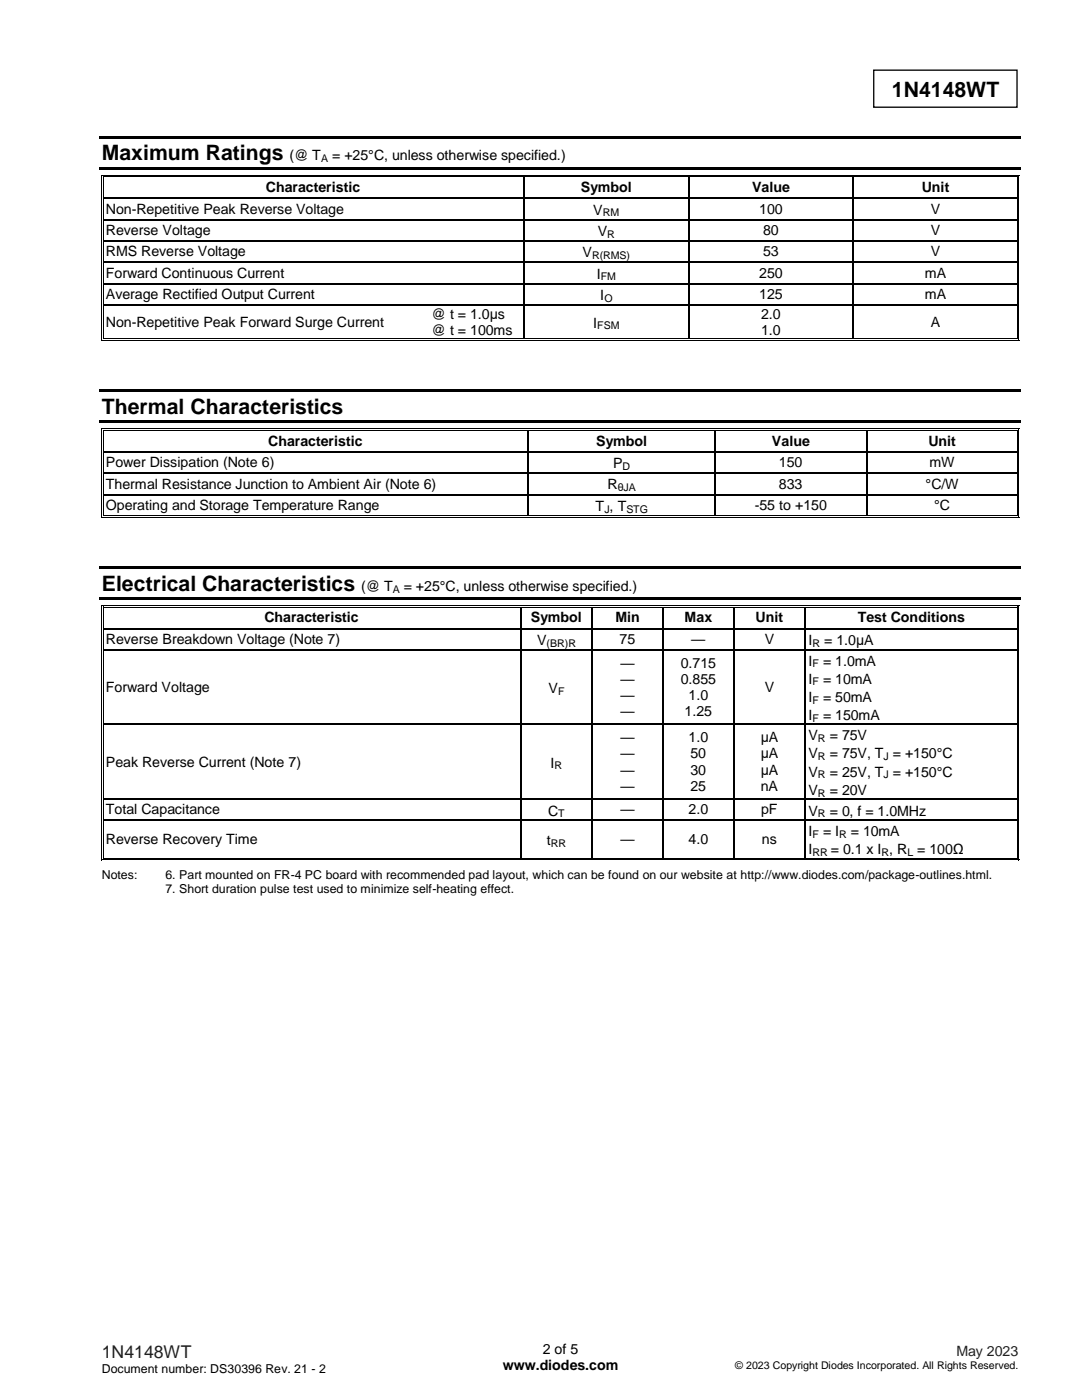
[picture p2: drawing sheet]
<svg xmlns="http://www.w3.org/2000/svg" width="216mm" height="279mm" viewBox="0 0 216 279" stroke-linecap="round" stroke-linejoin="round" font-family="sans-serif">
<defs><g id="words">
<g font-size="4.2">
<text x="178" y="19.3">1N4148WT</text>
<text x="20.3" y="32">Maximum Ratings</text>
<text x="20.3" y="82.6">Thermal Characteristics</text>
<text x="20.3" y="117.9">Electrical Characteristics</text>
</g>
<text font-size="3.5" fill="#231f20" x="20.3" y="270.9">1N4148WT</text>
<g font-size="2.8">
<text x="57.8" y="32">(@ T</text>
<text x="66.3" y="32">= +25°C, unless otherwise specified.)</text>
<text x="53.1" y="38.4">Characteristic</text>
<text x="115.9" y="38.4">Symbol</text>
<text x="150.1" y="38.4">Value</text>
<text x="183.9" y="38.4">Unit</text>
<text x="21.1" y="42.6">Non-Repetitive Peak Reverse Voltage</text>
<text x="21.1" y="46.9">Reverse Voltage</text>
<text x="118.4" y="42.8">V</text>
<text x="119.3" y="47.1">V</text>
<text x="151.5" y="42.6">100</text>
<text x="152.3" y="46.9">80</text>
<text x="185.8" y="42.6">V</text>
<text x="185.8" y="46.9">V</text>
<text x="21.1" y="51.2">RMS Reverse Voltage</text>
<text x="116.2" y="51.4">V</text>
<text x="152.3" y="51.2">53</text>
<text x="185.8" y="51.2">V</text>
<text x="21.1" y="55.5">Forward Continuous Current</text>
<text x="21.1" y="59.7">Average Rectified Output Current</text>
<text x="119.1" y="55.6">I</text>
<text x="119.8" y="59.9">I</text>
<text x="151.5" y="55.5">250</text>
<text x="151.5" y="59.7">125</text>
<text x="184.6" y="55.5">mA</text>
<text x="184.6" y="59.7">mA</text>
<text x="21.1" y="65.2">Non-Repetitive Peak Forward Surge Current</text>
<text x="86.1" y="63.6">@ t = 1.0μs</text>
<text x="118.3" y="65.4">I</text>
<text x="151.9" y="63.6">2.0</text>
<text x="185.8" y="65.2">A</text>
<text x="86.1" y="66.9">@ t = 100ms</text>
<text x="151.9" y="66.9">1.0</text>
<text x="53.5" y="88.9">Characteristic</text>
<text x="118.9" y="88.9">Symbol</text>
<text x="154" y="88.9">Value</text>
<text x="185.2" y="88.9">Unit</text>
<text x="21.1" y="93.2">Power Dissipation (Note 6)</text>
<text x="122.3" y="93.4">P</text>
<text x="155.4" y="93.2">150</text>
<text x="185.5" y="93.2">mW</text>
<text x="21.1" y="97.5">Thermal Resistance Junction to Ambient Air (Note 6)</text>
<text x="21.1" y="101.8">Operating and Storage Temperature Range</text>
<text x="118.9" y="102">T , T</text>
<text x="121.2" y="97.7">R</text>
<text x="150.6" y="101.8">-55 to +150</text>
<text x="155.4" y="97.5">833</text>
<text x="184.7" y="97.5">°C/W</text>
<text x="186.4" y="101.8">°C</text>
<text x="72.1" y="117.9">(@ T</text>
<text x="80.6" y="117.9">= +25°C, unless otherwise specified.)</text>
<text x="52.8" y="124.2">Characteristic</text>
<text x="105.9" y="124.2">Symbol</text>
<text x="122.8" y="124.2">Min</text>
<text x="136.6" y="124.2">Max</text>
<text x="150.8" y="124.2">Unit</text>
<text x="171.2" y="124.2">Test Conditions</text>
<text x="21.1" y="128.5">Reverse Breakdown Voltage (Note 7)</text>
<text x="107.2" y="128.7">V</text>
<text x="123.6" y="128.5">75</text>
<text x="137.9" y="128.5">—</text>
<text x="152.6" y="128.5">V</text>
<text x="161.3" y="128.7">I</text>
<text x="164.5" y="128.7">= 1.0μA</text>
<text x="123.8" y="133.2">—</text>
<text x="123.8" y="136.5">—</text>
<text x="135.8" y="133.2">0.715</text>
<text x="135.8" y="136.5">0.855</text>
<text x="161.3" y="132.8">I</text>
<text x="161.3" y="136.5">I</text>
<text x="164.2" y="132.8">= 1.0mA</text>
<text x="164.2" y="136.5">= 10mA</text>
<text x="21.1" y="138.1">Forward Voltage</text>
<text x="109.4" y="138.3">V</text>
<text x="123.8" y="139.7">—</text>
<text x="123.8" y="143">—</text>
<text x="136.6" y="143">1.25</text>
<text x="137.4" y="139.7">1.0</text>
<text x="152.6" y="138.1">V</text>
<text x="161.3" y="140.1">I</text>
<text x="161.3" y="143.8">I</text>
<text x="164.2" y="140.1">= 50mA</text>
<text x="164.2" y="143.8">= 150mA</text>
<text x="123.8" y="148.1">—</text>
<text x="137.4" y="148.1">1.0</text>
<text x="151.8" y="148.1">μA</text>
<text x="161.3" y="147.7">V</text>
<text x="165.6" y="147.7">= 75V</text>
<text x="21.1" y="153">Peak Reverse Current (Note 7)</text>
<text x="109.9" y="153.2">I</text>
<text x="123.8" y="151.4">—</text>
<text x="123.8" y="154.6">—</text>
<text x="137.8" y="151.4">50</text>
<text x="137.8" y="154.6">30</text>
<text x="151.8" y="151.4">μA</text>
<text x="151.8" y="154.6">μA</text>
<text x="161.3" y="151.3">V</text>
<text x="161.3" y="155">V</text>
<text x="165.6" y="151.3">= 75V, T = +150°C</text>
<text x="165.6" y="155">= 25V, T = +150°C</text>
<text x="123.8" y="157.8">—</text>
<text x="137.8" y="157.8">25</text>
<text x="151.8" y="157.8">nA</text>
<text x="161.3" y="158.6">V</text>
<text x="165.6" y="158.6">= 20V</text>
<text x="21.1" y="162.5">Total Capacitance</text>
<text x="109.4" y="162.8">C</text>
<text x="123.8" y="162.5">—</text>
<text x="137.4" y="162.5">2.0</text>
<text x="151.9" y="162.5">pF</text>
<text x="161.3" y="162.8">V</text>
<text x="161.3" y="166.8">I</text>
<text x="164.2" y="166.8">= I</text>
<text x="165.6" y="162.8">= 0, f = 1.0MHz</text>
<text x="169.7" y="166.8">= 10mA</text>
<text x="21.1" y="168.5">Reverse Recovery Time</text>
<text x="109.1" y="168.6">t</text>
<text x="123.8" y="168.5">—</text>
<text x="137.4" y="168.5">4.0</text>
<text x="152" y="168.5">ns</text>
<text x="161.3" y="170.5">I</text>
<text x="165.8" y="170.5">= 0.1 x I , R = 100Ω</text>
<text x="100.3" y="273.5">www.diodes.com</text>
<text x="108.3" y="270.2">2 of 5</text>
</g>
<text font-size="2.8" fill="#231f20" x="190.8" y="270.6">May 2023</text>
<g font-size="2.5">
<text x="20.3" y="175.4">Notes:</text>
<text x="33" y="175.4">6. Part mounted on FR-4 PC board with recommended pad layout, which can be found on our website at http://www.diodes.com/package-outlines.html.</text>
<text x="33" y="178.2">7. Short duration pulse test used to minimize self-heating effect.</text>
<text x="20.3" y="274">Document number: DS30396 Rev. 21 - 2</text>
</g>
<g font-size="2.1">
<text x="64.1" y="32.3">A</text>
<text x="120.3" y="43.2">RM</text>
<text x="121.2" y="47.4">R</text>
<text x="118.1" y="51.7">R(RMS)</text>
<text x="119.9" y="56">FM</text>
<text x="119.2" y="65.8">FSM</text>
<text x="120.6" y="60.2">O</text>
<text x="124.2" y="93.8">D</text>
<text x="123.3" y="98">θJA</text>
<text x="120.6" y="102.3">J</text>
<text x="125" y="102.3">STG</text>
<text x="78.4" y="118.3">A</text>
<text x="109.1" y="129">(BR)R</text>
<text x="162.1" y="129">R</text>
<text x="162.1" y="133.2">F</text>
<text x="162.1" y="136.8">F</text>
<text x="111.4" y="138.6">F</text>
<text x="162.1" y="140.4">F</text>
<text x="162.1" y="144.1">F</text>
<text x="163.2" y="148">R</text>
<text x="110.7" y="153.5">R</text>
<text x="163.2" y="151.7">R</text>
<text x="163.2" y="155.3">R</text>
<text x="176.3" y="151.7">J</text>
<text x="176.3" y="155.3">J</text>
<text x="163.2" y="159">R</text>
<text x="111.4" y="163.1">T</text>
<text x="162.1" y="167.2">F</text>
<text x="163.2" y="163.1">R</text>
<text x="167.5" y="167.2">R</text>
<text x="109.9" y="169">RR</text>
<text x="162.1" y="170.8">RR</text>
<text x="175.9" y="170.8">R</text>
<text x="181.1" y="170.8">L</text>
<text x="146.7" y="273.2">© 2023 Copyright Diodes Incorporated. All Rights Reserved.</text>
</g>
</g></defs>
<path d="M174.3 14h28.6v7.4h-28.6z" fill="none" stroke="#000" stroke-width=".26"/>
<g fill="#000">
<path d="M19.8 27.2h183.9v.5h-183.9z" fill-rule="evenodd"/>
<path d="M19.8 33.3h183.9v.5h-183.9z" fill-rule="evenodd"/>
<path d="M20.2 34.9h.1v.5h-.1z" fill-rule="evenodd"/>
<path d="M20.2 34.9h.5v.2h-.5z" fill-rule="evenodd"/>
<path d="M20.2 39.4h.1v.3h-.1z" fill-rule="evenodd"/>
<path d="M20.5 35.2h.2v.2h-.2z" fill-rule="evenodd"/>
<path d="M20.5 35.2h.2v.2h-.2z" fill-rule="evenodd"/>
<path d="M20.5 39.4h.2v.3h-.2z" fill-rule="evenodd"/>
<path d="M104.5 35.4h.2z" fill-rule="evenodd"/>
<path d="M104.5 34.9h.5v.2h-.5z" fill-rule="evenodd"/>
<path d="M104.5 35.2h.5v.2h-.5z" fill-rule="evenodd"/>
<path d="M104.5 39.4h.2v.3h-.2z" fill-rule="evenodd"/>
<path d="M137.3 35.4h.2z" fill-rule="evenodd"/>
<path d="M137.3 34.9h.5v.2h-.5z" fill-rule="evenodd"/>
<path d="M137.3 35.2h.5v.2h-.5z" fill-rule="evenodd"/>
<path d="M137.3 39.4h.2v.3h-.2z" fill-rule="evenodd"/>
<path d="M170.1 35.4h.3z" fill-rule="evenodd"/>
<path d="M170.1 34.9h.5v.2h-.5z" fill-rule="evenodd"/>
<path d="M170.1 35.2h.5v.2h-.5z" fill-rule="evenodd"/>
<path d="M170.1 39.4h.3v.3h-.3z" fill-rule="evenodd"/>
<path d="M202.9 34.9h.5v.2h-.5z" fill-rule="evenodd"/>
<path d="M202.9 35.2h.2v.2h-.2z" fill-rule="evenodd"/>
<path d="M202.9 35.2h.2v.2h-.2z" fill-rule="evenodd"/>
<path d="M202.9 39.4h.2v.3h-.2z" fill-rule="evenodd"/>
<path d="M203.2 34.9h.2v.5h-.2z" fill-rule="evenodd"/>
<path d="M203.2 39.4h.2v.3h-.2z" fill-rule="evenodd"/>
<path d="M20.2 43.7h.1v.2h-.1z" fill-rule="evenodd"/>
<path d="M20.2 48h.1v.2h-.1z" fill-rule="evenodd"/>
<path d="M20.2 52.2h.1v.3h-.1z" fill-rule="evenodd"/>
<path d="M20.2 56.5h.1v.3h-.1z" fill-rule="evenodd"/>
<path d="M20.5 43.7h.2v.2h-.2z" fill-rule="evenodd"/>
<path d="M20.5 48h.2v.2h-.2z" fill-rule="evenodd"/>
<path d="M20.5 52.2h.2v.3h-.2z" fill-rule="evenodd"/>
<path d="M20.5 56.5h.2v.3h-.2z" fill-rule="evenodd"/>
<path d="M104.5 43.7h.2v.2h-.2z" fill-rule="evenodd"/>
<path d="M104.5 48h.2v.2h-.2z" fill-rule="evenodd"/>
<path d="M104.5 52.2h.2v.3h-.2z" fill-rule="evenodd"/>
<path d="M104.5 56.5h.2v.3h-.2z" fill-rule="evenodd"/>
<path d="M137.3 43.7h.2v.2h-.2z" fill-rule="evenodd"/>
<path d="M137.3 48h.2v.2h-.2z" fill-rule="evenodd"/>
<path d="M137.3 52.2h.2v.3h-.2z" fill-rule="evenodd"/>
<path d="M137.3 56.5h.2v.3h-.2z" fill-rule="evenodd"/>
<path d="M170.1 43.7h.3v.2h-.3z" fill-rule="evenodd"/>
<path d="M170.1 48h.3v.2h-.3z" fill-rule="evenodd"/>
<path d="M170.1 52.2h.3v.3h-.3z" fill-rule="evenodd"/>
<path d="M170.1 56.5h.3v.3h-.3z" fill-rule="evenodd"/>
<path d="M202.9 43.7h.2v.2h-.2z" fill-rule="evenodd"/>
<path d="M202.9 48h.2v.2h-.2z" fill-rule="evenodd"/>
<path d="M202.9 52.2h.2v.3h-.2z" fill-rule="evenodd"/>
<path d="M202.9 56.5h.2v.3h-.2z" fill-rule="evenodd"/>
<path d="M203.2 43.7h.2v.2h-.2z" fill-rule="evenodd"/>
<path d="M203.2 48h.2v.2h-.2z" fill-rule="evenodd"/>
<path d="M203.2 52.2h.2v.3h-.2z" fill-rule="evenodd"/>
<path d="M203.2 56.5h.2v.3h-.2z" fill-rule="evenodd"/>
<path d="M19.8 77.8h183.9v.5h-183.9z" fill-rule="evenodd"/>
<path d="M20.2 60.8h.1v.2h-.1z" fill-rule="evenodd"/>
<path d="M20.2 67.5h.1v.5h-.1z" fill-rule="evenodd"/>
<path d="M20.2 67.9h.5v.1h-.5z" fill-rule="evenodd"/>
<path d="M20.5 60.8h.2v.2h-.2z" fill-rule="evenodd"/>
<path d="M20.5 67.5h.2v.2h-.2z" fill-rule="evenodd"/>
<path d="M20.5 67.5h.2v.2h-.2z" fill-rule="evenodd"/>
<path d="M85.2 67.5h.5v.2h-.5z" fill-rule="evenodd"/>
<path d="M85.2 67.9h.5v.1h-.5z" fill-rule="evenodd"/>
<path d="M85.4 60.8h.3v.2h-.3z" fill-rule="evenodd"/>
<path d="M104.5 60.8h.2v.2h-.2z" fill-rule="evenodd"/>
<path d="M104.5 67.5h.5v.2h-.5z" fill-rule="evenodd"/>
<path d="M104.5 67.9h.5v.1h-.5z" fill-rule="evenodd"/>
<path d="M137.3 60.8h.2v.2h-.2z" fill-rule="evenodd"/>
<path d="M137.3 67.5h.5v.2h-.5z" fill-rule="evenodd"/>
<path d="M137.3 67.9h.5v.1h-.5z" fill-rule="evenodd"/>
<path d="M170.1 60.8h.3v.2h-.3z" fill-rule="evenodd"/>
<path d="M170.1 67.5h.5v.2h-.5z" fill-rule="evenodd"/>
<path d="M170.1 67.9h.5v.1h-.5z" fill-rule="evenodd"/>
<path d="M202.9 60.8h.2v.2h-.2z" fill-rule="evenodd"/>
<path d="M202.9 67.9h.5v.1h-.5z" fill-rule="evenodd"/>
<path d="M202.9 67.5h.2v.2h-.2z" fill-rule="evenodd"/>
<path d="M202.9 67.5h.2v.2h-.2z" fill-rule="evenodd"/>
<path d="M203.2 60.8h.2v.2h-.2z" fill-rule="evenodd"/>
<path d="M203.2 67.5h.2v.5h-.2z" fill-rule="evenodd"/>
<path d="M19.8 83.9h183.9v.5h-183.9z" fill-rule="evenodd"/>
<path d="M20.2 85.5h.1v.5h-.1z" fill-rule="evenodd"/>
<path d="M20.2 85.5h.5v.1h-.5z" fill-rule="evenodd"/>
<path d="M20.2 90h.1v.3h-.1z" fill-rule="evenodd"/>
<path d="M20.2 94.3h.1v.2h-.1z" fill-rule="evenodd"/>
<path d="M20.2 98.6h.1v.2h-.1z" fill-rule="evenodd"/>
<path d="M20.5 85.8h.2v.2h-.2z" fill-rule="evenodd"/>
<path d="M20.5 85.8h.2v.2h-.2z" fill-rule="evenodd"/>
<path d="M20.5 90h.2v.3h-.2z" fill-rule="evenodd"/>
<path d="M20.5 94.3h.2v.2h-.2z" fill-rule="evenodd"/>
<path d="M20.5 98.6h.2v.2h-.2z" fill-rule="evenodd"/>
<path d="M105.3 86h.3z" fill-rule="evenodd"/>
<path d="M105.3 85.5h.5v.1h-.5z" fill-rule="evenodd"/>
<path d="M105.3 85.8h.5v.2h-.5z" fill-rule="evenodd"/>
<path d="M105.3 90h.3v.3h-.3z" fill-rule="evenodd"/>
<path d="M105.3 94.3h.3v.2h-.3z" fill-rule="evenodd"/>
<path d="M105.3 98.6h.3v.2h-.3z" fill-rule="evenodd"/>
<path d="M142.6 86h.2z" fill-rule="evenodd"/>
<path d="M142.6 85.5h.5v.1h-.5z" fill-rule="evenodd"/>
<path d="M142.6 85.8h.5v.2h-.5z" fill-rule="evenodd"/>
<path d="M142.6 90h.2v.3h-.2z" fill-rule="evenodd"/>
<path d="M142.6 94.3h.2v.2h-.2z" fill-rule="evenodd"/>
<path d="M142.6 98.6h.2v.2h-.2z" fill-rule="evenodd"/>
<path d="M172.8 86h.3z" fill-rule="evenodd"/>
<path d="M172.8 85.5h.5v.1h-.5z" fill-rule="evenodd"/>
<path d="M172.8 85.8h.5v.2h-.5z" fill-rule="evenodd"/>
<path d="M172.8 90h.3v.3h-.3z" fill-rule="evenodd"/>
<path d="M172.8 94.3h.3v.2h-.3z" fill-rule="evenodd"/>
<path d="M172.8 98.6h.3v.2h-.3z" fill-rule="evenodd"/>
<path d="M202.9 85.5h.5v.1h-.5z" fill-rule="evenodd"/>
<path d="M202.9 85.8h.2v.2h-.2z" fill-rule="evenodd"/>
<path d="M202.9 85.8h.2v.2h-.2z" fill-rule="evenodd"/>
<path d="M202.9 90h.2v.3h-.2z" fill-rule="evenodd"/>
<path d="M202.9 94.3h.2v.2h-.2z" fill-rule="evenodd"/>
<path d="M202.9 98.6h.2v.2h-.2z" fill-rule="evenodd"/>
<path d="M203.2 85.5h.2v.5h-.2z" fill-rule="evenodd"/>
<path d="M203.2 90h.2v.3h-.2z" fill-rule="evenodd"/>
<path d="M203.2 94.3h.2v.2h-.2z" fill-rule="evenodd"/>
<path d="M203.2 98.6h.2v.2h-.2z" fill-rule="evenodd"/>
<path d="M19.8 113.1h183.9v.5h-183.9z" fill-rule="evenodd"/>
<path d="M19.8 119.2h183.9v.5h-183.9z" fill-rule="evenodd"/>
<path d="M20.2 102.8h.1v.6h-.1z" fill-rule="evenodd"/>
<path d="M20.2 103.2h.5v.2h-.5z" fill-rule="evenodd"/>
<path d="M20.5 102.8h.2v.2h-.2z" fill-rule="evenodd"/>
<path d="M20.5 102.8h.2v.2h-.2z" fill-rule="evenodd"/>
<path d="M105.3 102.8h.5v.2h-.5z" fill-rule="evenodd"/>
<path d="M105.3 103.2h.5v.2h-.5z" fill-rule="evenodd"/>
<path d="M142.6 102.8h.5v.2h-.5z" fill-rule="evenodd"/>
<path d="M142.6 103.2h.5v.2h-.5z" fill-rule="evenodd"/>
<path d="M172.8 102.8h.5v.2h-.5z" fill-rule="evenodd"/>
<path d="M172.8 103.2h.5v.2h-.5z" fill-rule="evenodd"/>
<path d="M202.9 103.2h.5v.2h-.5z" fill-rule="evenodd"/>
<path d="M202.9 102.8h.2v.2h-.2z" fill-rule="evenodd"/>
<path d="M202.9 102.8h.2v.2h-.2z" fill-rule="evenodd"/>
<path d="M203.2 102.8h.2v.6h-.2z" fill-rule="evenodd"/>
<path d="M20.2 120.8h.1v.5h-.1z" fill-rule="evenodd"/>
<path d="M20.2 120.8h.5v.2h-.5z" fill-rule="evenodd"/>
<path d="M20.2 125.3h.1v.3h-.1z" fill-rule="evenodd"/>
<path d="M20.2 129.6h.1v.3h-.1z" fill-rule="evenodd"/>
<path d="M20.5 121.1h.2v.2h-.2z" fill-rule="evenodd"/>
<path d="M20.5 121.1h.2v.2h-.2z" fill-rule="evenodd"/>
<path d="M20.5 125.3h.2v.3h-.2z" fill-rule="evenodd"/>
<path d="M20.5 129.6h.2v.3h-.2z" fill-rule="evenodd"/>
<path d="M103.8 121.3h.3z" fill-rule="evenodd"/>
<path d="M103.8 120.8h.5v.2h-.5z" fill-rule="evenodd"/>
<path d="M103.8 121.1h.5v.2h-.5z" fill-rule="evenodd"/>
<path d="M103.8 125.3h.3v.3h-.3z" fill-rule="evenodd"/>
<path d="M103.8 129.6h.3v.3h-.3z" fill-rule="evenodd"/>
<path d="M118 121.3h.3z" fill-rule="evenodd"/>
<path d="M118 120.8h.5v.2h-.5z" fill-rule="evenodd"/>
<path d="M118 121.1h.5v.2h-.5z" fill-rule="evenodd"/>
<path d="M118 125.3h.3v.3h-.3z" fill-rule="evenodd"/>
<path d="M118 129.6h.3v.3h-.3z" fill-rule="evenodd"/>
<path d="M132.2 121.3h.2z" fill-rule="evenodd"/>
<path d="M132.2 120.8h.5v.2h-.5z" fill-rule="evenodd"/>
<path d="M132.2 121.1h.5v.2h-.5z" fill-rule="evenodd"/>
<path d="M132.2 125.3h.2v.3h-.2z" fill-rule="evenodd"/>
<path d="M132.2 129.6h.2v.3h-.2z" fill-rule="evenodd"/>
<path d="M146.3 121.3h.3z" fill-rule="evenodd"/>
<path d="M146.3 120.8h.5v.2h-.5z" fill-rule="evenodd"/>
<path d="M146.3 121.1h.5v.2h-.5z" fill-rule="evenodd"/>
<path d="M146.3 125.3h.3v.3h-.3z" fill-rule="evenodd"/>
<path d="M146.3 129.6h.3v.3h-.3z" fill-rule="evenodd"/>
<path d="M160.5 121.3h.3z" fill-rule="evenodd"/>
<path d="M160.5 120.8h.5v.2h-.5z" fill-rule="evenodd"/>
<path d="M160.5 121.1h.5v.2h-.5z" fill-rule="evenodd"/>
<path d="M160.5 125.3h.3v.3h-.3z" fill-rule="evenodd"/>
<path d="M160.5 129.6h.3v.3h-.3z" fill-rule="evenodd"/>
<path d="M202.9 120.8h.5v.2h-.5z" fill-rule="evenodd"/>
<path d="M202.9 121.1h.2v.2h-.2z" fill-rule="evenodd"/>
<path d="M202.9 121.1h.2v.2h-.2z" fill-rule="evenodd"/>
<path d="M202.9 125.3h.2v.3h-.2z" fill-rule="evenodd"/>
<path d="M202.9 129.6h.2v.3h-.2z" fill-rule="evenodd"/>
<path d="M203.2 120.8h.2v.5h-.2z" fill-rule="evenodd"/>
<path d="M203.2 125.3h.2v.3h-.2z" fill-rule="evenodd"/>
<path d="M203.2 129.6h.2v.3h-.2z" fill-rule="evenodd"/>
<path d="M20.2 144.5h.1v.2h-.1z" fill-rule="evenodd"/>
<path d="M20.2 159.3h.1v.3h-.1z" fill-rule="evenodd"/>
<path d="M20.5 144.5h.2v.2h-.2z" fill-rule="evenodd"/>
<path d="M20.5 159.3h.2v.3h-.2z" fill-rule="evenodd"/>
<path d="M103.8 144.5h.3v.2h-.3z" fill-rule="evenodd"/>
<path d="M103.8 159.3h.3v.3h-.3z" fill-rule="evenodd"/>
<path d="M118 144.5h.3v.2h-.3z" fill-rule="evenodd"/>
<path d="M118 159.3h.3v.3h-.3z" fill-rule="evenodd"/>
<path d="M132.2 144.5h.2v.2h-.2z" fill-rule="evenodd"/>
<path d="M132.2 159.3h.2v.3h-.2z" fill-rule="evenodd"/>
<path d="M146.3 144.5h.3v.2h-.3z" fill-rule="evenodd"/>
<path d="M146.3 159.3h.3v.3h-.3z" fill-rule="evenodd"/>
<path d="M160.5 144.5h.3v.2h-.3z" fill-rule="evenodd"/>
<path d="M160.5 159.3h.3v.3h-.3z" fill-rule="evenodd"/>
<path d="M202.9 144.5h.2v.2h-.2z" fill-rule="evenodd"/>
<path d="M202.9 159.3h.2v.3h-.2z" fill-rule="evenodd"/>
<path d="M203.2 144.5h.2v.2h-.2z" fill-rule="evenodd"/>
<path d="M203.2 159.3h.2v.3h-.2z" fill-rule="evenodd"/>
<path d="M20.2 163.6h.1v.3h-.1z" fill-rule="evenodd"/>
<path d="M20.2 171.2h.1v.5h-.1z" fill-rule="evenodd"/>
<path d="M20.2 171.5h.5v.2h-.5z" fill-rule="evenodd"/>
<path d="M20.5 163.6h.2v.3h-.2z" fill-rule="evenodd"/>
<path d="M20.5 171.2h.2v.1h-.2z" fill-rule="evenodd"/>
<path d="M20.5 171.2h.2v.1h-.2z" fill-rule="evenodd"/>
<path d="M103.8 163.6h.3v.3h-.3z" fill-rule="evenodd"/>
<path d="M103.8 171.2h.5v.1h-.5z" fill-rule="evenodd"/>
<path d="M103.8 171.5h.5v.2h-.5z" fill-rule="evenodd"/>
<path d="M118 163.6h.3v.3h-.3z" fill-rule="evenodd"/>
<path d="M118 171.2h.5v.1h-.5z" fill-rule="evenodd"/>
<path d="M118 171.5h.5v.2h-.5z" fill-rule="evenodd"/>
<path d="M132.2 163.6h.2v.3h-.2z" fill-rule="evenodd"/>
<path d="M132.2 171.2h.5v.1h-.5z" fill-rule="evenodd"/>
<path d="M132.2 171.5h.5v.2h-.5z" fill-rule="evenodd"/>
<path d="M146.3 163.6h.3v.3h-.3z" fill-rule="evenodd"/>
<path d="M146.3 171.2h.5v.1h-.5z" fill-rule="evenodd"/>
<path d="M146.3 171.5h.5v.2h-.5z" fill-rule="evenodd"/>
<path d="M160.5 163.6h.3v.3h-.3z" fill-rule="evenodd"/>
<path d="M160.5 171.2h.5v.1h-.5z" fill-rule="evenodd"/>
<path d="M160.5 171.5h.5v.2h-.5z" fill-rule="evenodd"/>
<path d="M202.9 163.6h.2v.3h-.2z" fill-rule="evenodd"/>
<path d="M202.9 171.5h.5v.2h-.5z" fill-rule="evenodd"/>
<path d="M202.9 171.2h.2v.1h-.2z" fill-rule="evenodd"/>
<path d="M202.9 171.2h.2v.1h-.2z" fill-rule="evenodd"/>
<path d="M203.2 163.6h.2v.3h-.2z" fill-rule="evenodd"/>
<path d="M203.2 171.2h.2v.5h-.2z" fill-rule="evenodd"/>
</g>
<g fill="none" stroke="#000" stroke-width=".2">
<path d="M20.2 35.4v4M20.2 39.7v4M20.6 35.4v4M20.6 39.7v4M20.7 35h83.8M20.7 35.3h83.8M105 35h32.3M105 35.3h32.3M137.8 35h32.3M137.8 35.3h32.3M170.6 35h32.3M170.6 35.3h32.3"/>
<path d="M203 35.4v4M203 39.7v4M203.3 35.4v4M203.3 39.7v4M20.2 43.9v4.1M20.2 48.2v4M20.2 52.5v4M20.2 56.8v4M20.6 43.9v4.1M20.6 48.2v4M20.6 52.5v4M20.6 56.8v4"/>
<path d="M203 43.9v4.1M203 48.2v4M203 52.5v4M203 56.8v4M203.3 43.9v4.1M203.3 48.2v4M203.3 52.5v4M203.3 56.8v4M20.2 61v6.5M20.6 61v6.5M20.7 68h64.7M20.7 67.6h64.7"/>
<path d="M85.7 68h18.8M85.7 67.6h18.8M105 68h32.3M105 67.6h32.3M137.8 68h32.3M137.8 67.6h32.3M170.6 68h32.3M170.6 67.6h32.3M203 61v6.5M203.3 61v6.5M20.2 86v4M20.2 90.3v4"/>
<path d="M20.2 94.5v4.1M20.2 98.8v4M20.6 86v4M20.6 90.3v4M20.6 94.5v4.1M20.6 98.8v4M20.7 85.6h84.6M20.7 85.9h84.6M105.8 85.6h36.8M105.8 85.9h36.8M143.1 85.6h29.7M143.1 85.9h29.7"/>
<path d="M173.3 85.6h29.6M173.3 85.9h29.6M203 86v4M203 90.3v4M203 94.5v4.1M203 98.8v4M203.3 86v4M203.3 90.3v4M203.3 94.5v4.1M203.3 98.8v4M20.7 103.3h84.6M20.7 102.9h84.6"/>
<path d="M105.8 103.3h36.8M105.8 102.9h36.8M143.1 103.3h29.7M143.1 102.9h29.7M173.3 103.3h29.6M173.3 102.9h29.6M20.2 121.3v4M20.2 125.6v4M20.2 129.9v14.6M20.6 121.3v4M20.6 125.6v4M20.6 129.9v14.6"/>
<path d="M20.7 120.9h83.1M20.7 121.2h83.1M104.3 120.9h13.7M104.3 121.2h13.7M118.5 120.9h13.7M118.5 121.2h13.7M132.7 120.9h13.6M132.7 121.2h13.6M146.8 120.9h13.7M146.8 121.2h13.7M161 120.9h41.9M161 121.2h41.9"/>
<path d="M203 121.3v4M203 125.6v4M203 129.9v14.6M203.3 121.3v4M203.3 125.6v4M203.3 129.9v14.6M20.2 144.7v14.6M20.2 159.6v4M20.6 144.7v14.6M20.6 159.6v4M203 144.7v14.6M203 159.6v4"/>
<path d="M203.3 144.7v14.6M203.3 159.6v4M20.2 163.9v7.3M20.6 163.9v7.3M20.7 171.6h83.1M20.7 171.3h83.1M104.3 171.6h13.7M104.3 171.3h13.7M118.5 171.6h13.7M118.5 171.3h13.7M132.7 171.6h13.6M132.7 171.3h13.6"/>
<path d="M146.8 171.6h13.7M146.8 171.3h13.7M161 171.6h41.9M161 171.3h41.9M203 163.9v7.3M203.3 163.9v7.3"/>
</g>
<g fill="none" stroke="#000" stroke-width=".25">
<path d="M20.7 39.5h83.8M104.6 35.4v4M104.6 39.7v4M104.7 39.5h32.6M137.4 35.4v4M137.4 39.7v4M137.5 39.5h32.6M170.3 35.4v4M170.3 39.7v4M170.4 39.5h32.5M20.7 43.8h83.8M20.7 48.1h83.8"/>
<path d="M20.7 52.4h83.8M20.7 56.6h83.8M104.6 43.9v4.1M104.6 48.2v4M104.6 52.5v4M104.6 56.8v4M104.7 43.8h32.6M104.7 48.1h32.6M104.7 52.4h32.6M104.7 56.6h32.6M137.4 43.9v4.1M137.4 48.2v4"/>
<path d="M137.4 52.5v4M137.4 56.8v4M137.5 43.8h32.6M137.5 48.1h32.6M137.5 52.4h32.6M137.5 56.6h32.6M170.3 43.9v4.1M170.3 48.2v4M170.3 52.5v4M170.3 56.8v4M170.4 43.8h32.5M170.4 48.1h32.5"/>
<path d="M170.4 52.4h32.5M170.4 56.6h32.5M20.7 60.9h64.7M85.7 60.9h18.8M104.6 61v6.5M104.7 60.9h32.6M137.4 61v6.5M137.5 60.9h32.6M170.3 61v6.5M170.4 60.9h32.5M20.7 90.1h84.6M20.7 94.4h84.6"/>
<path d="M20.7 98.7h84.6M105.4 86v4M105.4 90.3v4M105.4 94.5v4.1M105.4 98.8v4M105.6 90.1h37M105.6 94.4h37M105.6 98.7h37M142.7 86v4M142.7 90.3v4M142.7 94.5v4.1M142.7 98.8v4"/>
<path d="M142.8 90.1h30M142.8 94.4h30M142.8 98.7h30M172.9 86v4M172.9 90.3v4M172.9 94.5v4.1M172.9 98.8v4M173.1 90.1h29.8M173.1 94.4h29.8M173.1 98.7h29.8M20.7 125.5h83.1M20.7 129.7h83.1"/>
<path d="M103.9 121.3v4M103.9 125.6v4M103.9 129.9v14.6M104.1 125.5h13.9M104.1 129.7h13.9M118.1 121.3v4M118.1 125.6v4M118.1 129.9v14.6M118.3 125.5h13.9M118.3 129.7h13.9M132.3 121.3v4M132.3 125.6v4"/>
<path d="M132.3 129.9v14.6M132.4 125.5h13.9M132.4 129.7h13.9M146.5 121.3v4M146.5 125.6v4M146.5 129.9v14.6M146.6 125.5h13.9M146.6 129.7h13.9M160.6 121.3v4M160.6 125.6v4M160.6 129.9v14.6M160.8 125.5h42.1"/>
<path d="M160.8 129.7h42.1M20.7 144.6h83.1M20.7 159.5h83.1M103.9 144.7v14.6M103.9 159.6v4M104.1 144.6h13.9M104.1 159.5h13.9M118.1 144.7v14.6M118.1 159.6v4M118.3 144.6h13.9M118.3 159.5h13.9M132.3 144.7v14.6"/>
<path d="M132.3 159.6v4M132.4 144.6h13.9M132.4 159.5h13.9M146.5 144.7v14.6M146.5 159.6v4M146.6 144.6h13.9M146.6 159.5h13.9M160.6 144.7v14.6M160.6 159.6v4M160.8 144.6h42.1M160.8 159.5h42.1M20.7 163.7h83.1"/>
<path d="M103.9 163.9v7.3M104.1 163.7h13.9M118.1 163.9v7.3M118.3 163.7h13.9M132.3 163.9v7.3M132.4 163.7h13.9M146.5 163.9v7.3M146.6 163.7h13.9M160.6 163.9v7.3M160.8 163.7h42.1"/>
</g>
<use href="#words"/>
</svg>
